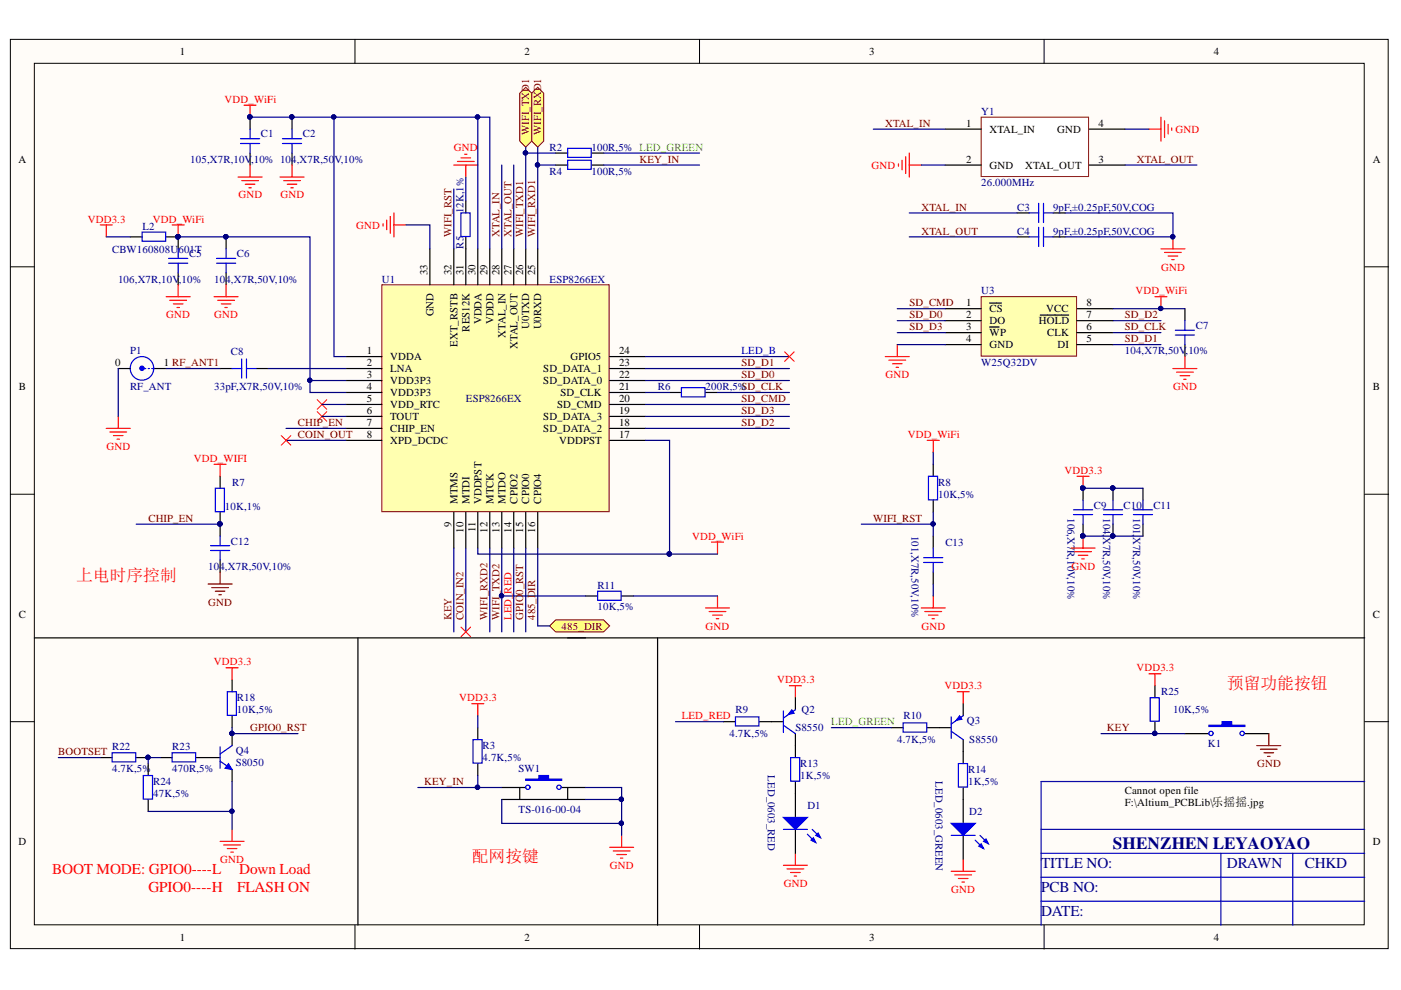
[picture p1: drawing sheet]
<svg xmlns="http://www.w3.org/2000/svg" width="297mm" height="210mm" viewBox="0 0 297 210" stroke-linecap="round" stroke-linejoin="round" font-family="sans-serif">
<defs><g id="words">
<text font-size="3.6" fill="#000080" x="236" y="180.1">SHENZHEN LEYAOYAO</text>
<g font-size="3.5" fill="#f00">
<text x="16.2" y="123.1">上电时序控制</text>
<text x="260.1" y="146">预留功能按钮</text>
<text x="100" y="182.7">配网按键</text>
</g>
<g font-size="3.2" fill="#f00">
<text x="11.1" y="185.4">BOOT MODE: GPIO0----L</text>
<text x="50.7" y="185.4">Down Load</text>
<text x="31.5" y="189.2">GPIO0----H</text>
<text x="50.3" y="189.2">FLASH ON</text>
</g>
<g font-size="3.2" fill="#000080">
<text x="220.7" y="184.1">TITLE NO:</text>
<text x="260.1" y="184.1">DRAWN</text>
<text x="276.6" y="184.1">CHKD</text>
<text x="220.7" y="189.2">PCB NO:</text>
<text x="220.7" y="194.2">DATE:</text>
</g>
<g font-size="2.3">
<text x="38.1" y="11.7">1</text>
<text x="111.2" y="11.7">2</text>
<text x="184.3" y="11.7">3</text>
<text x="257.3" y="11.7">4</text>
<text x="204.8" y="26.9">1</text>
<text x="209.8" y="28.1">XTAL_IN</text>
<text x="224.1" y="28.1">GND</text>
<text x="232.9" y="26.9">4</text>
<text x="3.9" y="34.5">A</text>
<text x="204.8" y="34.5">2</text>
<text x="209.8" y="35.7">GND</text>
<text x="217.3" y="35.7">XTAL_OUT</text>
<text x="232.9" y="34.5">3</text>
<text x="291.1" y="34.5">A</text>
<text x="90.7" y="58.4" transform="rotate(-90 90.7 58.4)">33</text>
<text x="95.7" y="58.4" transform="rotate(-90 95.7 58.4)">32</text>
<text x="98.3" y="58.4" transform="rotate(-90 98.3 58.4)">31</text>
<text x="100.8" y="58.4" transform="rotate(-90 100.8 58.4)">30</text>
<text x="103.3" y="58.4" transform="rotate(-90 103.3 58.4)">29</text>
<text x="105.9" y="58.4" transform="rotate(-90 105.9 58.4)">28</text>
<text x="108.4" y="58.4" transform="rotate(-90 108.4 58.4)">27</text>
<text x="111" y="58.4" transform="rotate(-90 111 58.4)">26</text>
<text x="113.5" y="58.4" transform="rotate(-90 113.5 58.4)">25</text>
<text x="204.8" y="65">1</text>
<text x="230.4" y="65">8</text>
<text x="91.9" y="67.1" transform="rotate(-90 91.9 67.1)">GND</text>
<text x="99.5" y="70.3" transform="rotate(-90 99.5 70.3)">RES12K</text>
<text x="102.1" y="68.8" transform="rotate(-90 102.1 68.8)">VDDA</text>
<text x="104.6" y="68.8" transform="rotate(-90 104.6 68.8)">VDDD</text>
<text x="107.2" y="71.6" transform="rotate(-90 107.2 71.6)">XTAL_IN</text>
<text x="112.2" y="69.7" transform="rotate(-90 112.2 69.7)">U0TXD</text>
<text x="114.8" y="69.8" transform="rotate(-90 114.8 69.8)">U0RXD</text>
<text x="204.8" y="67.5">2</text>
<text x="204.8" y="70">3</text>
<text x="209.8" y="66.2">CS</text>
<text x="209.8" y="68.8">DO</text>
<text x="209.8" y="71.3">WP</text>
<text x="220.2" y="68.8">HOLD</text>
<text x="221.8" y="66.2">VCC</text>
<text x="222" y="71.3">CLK</text>
<text x="230.4" y="70">6</text>
<text x="230.4" y="67.5">7</text>
<text x="24.4" y="77.6">0</text>
<text x="34.8" y="77.6">1 RF_ANT1</text>
<text x="77.8" y="75.1">1</text>
<text x="77.8" y="77.6">2</text>
<text x="82.7" y="76.4">VDDA</text>
<text x="97" y="73.5" transform="rotate(-90 97 73.5)">EXT_RSTB</text>
<text x="109.7" y="73.9" transform="rotate(-90 109.7 73.9)">XTAL_OUT</text>
<text x="120.9" y="76.4">GPIO5</text>
<text x="131.3" y="77.6">23</text>
<text x="131.3" y="75.1">24</text>
<text x="204.8" y="72.6">4</text>
<text x="209.8" y="73.8">GND</text>
<text x="224.2" y="73.8">DI</text>
<text x="230.4" y="72.6">5</text>
<text x="4" y="82.7">B</text>
<text x="77.8" y="80.2">3</text>
<text x="77.8" y="82.7">4</text>
<text x="82.7" y="78.9">LNA</text>
<text x="82.7" y="81.4">VDD3P3</text>
<text x="82.7" y="84">VDD3P3</text>
<text x="115.2" y="81.4">SD_DATA_0</text>
<text x="115.2" y="78.9">SD_DATA_1</text>
<text x="118.8" y="84">SD_CLK</text>
<text x="131.3" y="82.7">21</text>
<text x="131.3" y="80.2">22</text>
<text x="291.1" y="82.7">B</text>
<text x="77.8" y="85.2">5</text>
<text x="77.8" y="87.8">6</text>
<text x="82.7" y="86.5">VDD_RTC</text>
<text x="82.7" y="89">TOUT</text>
<text x="115.2" y="89">SD_DATA_3</text>
<text x="118.1" y="86.5">SD_CMD</text>
<text x="131.3" y="87.8">19</text>
<text x="131.3" y="85.2">20</text>
<text x="77.8" y="90.3">7</text>
<text x="77.8" y="92.8">8</text>
<text x="82.7" y="91.6">CHIP_EN</text>
<text x="82.7" y="94.1">XPD_DCDC</text>
<text x="115.2" y="91.6">SD_DATA_2</text>
<text x="118.6" y="94.1">VDDPST</text>
<text x="131.3" y="92.8">17</text>
<text x="131.3" y="90.3">18</text>
<text x="97" y="106.8" transform="rotate(-90 97 106.8)">MTMS</text>
<text x="99.5" y="106.8" transform="rotate(-90 99.5 106.8)">MTDI</text>
<text x="102.1" y="106.8" transform="rotate(-90 102.1 106.8)">VDDPST</text>
<text x="104.6" y="106.8" transform="rotate(-90 104.6 106.8)">MTCK</text>
<text x="107.2" y="106.8" transform="rotate(-90 107.2 106.8)">MTDO</text>
<text x="109.7" y="106.8" transform="rotate(-90 109.7 106.8)">CPIO2</text>
<text x="112.2" y="106.8" transform="rotate(-90 112.2 106.8)">CPIO0</text>
<text x="114.8" y="106.8" transform="rotate(-90 114.8 106.8)">CPIO4</text>
<text x="95.7" y="111.8" transform="rotate(-90 95.7 111.8)">9</text>
<text x="98.3" y="113" transform="rotate(-90 98.3 113)">10</text>
<text x="100.8" y="112.9" transform="rotate(-90 100.8 112.9)">11</text>
<text x="103.3" y="113" transform="rotate(-90 103.3 113)">12</text>
<text x="105.9" y="113" transform="rotate(-90 105.9 113)">13</text>
<text x="108.4" y="113" transform="rotate(-90 108.4 113)">14</text>
<text x="111" y="113" transform="rotate(-90 111 113)">15</text>
<text x="113.5" y="113" transform="rotate(-90 113.5 113)">16</text>
<text x="4" y="130.9">C</text>
<text x="291.1" y="130.9">C</text>
<text x="238.5" y="168.3">Cannot open file</text>
<text x="238.5" y="170.8">F:\Altium_PCBLib\乐摇摇.jpg</text>
<text x="3.9" y="179.2">D</text>
<text x="291.1" y="179.2">D</text>
<text x="38.1" y="199.5">1</text>
<text x="111.2" y="199.5">2</text>
<text x="184.3" y="199.5">3</text>
<text x="257.3" y="199.5">4</text>
</g>
<g font-size="2.3" fill="#f00">
<text x="47.6" y="21.8">VDD_WiFi</text>
<text x="249.2" y="28.1">GND</text>
<text x="96.2" y="31.9">GND</text>
<text x="184.8" y="35.7">GND</text>
<text x="18.6" y="47.2">VDD3.3</text>
<text x="32.4" y="47.2">VDD_WiFi</text>
<text x="50.6" y="42.1">GND</text>
<text x="59.5" y="42.1">GND</text>
<text x="75.5" y="48.5">GND</text>
<text x="246.2" y="57.4">GND</text>
<text x="240.8" y="62.4">VDD_WiFi</text>
<text x="35.3" y="67.5">GND</text>
<text x="45.4" y="67.5">GND</text>
<text x="187.7" y="80.2">GND</text>
<text x="248.7" y="82.7">GND</text>
<text x="22.6" y="95.4">GND</text>
<text x="192.5" y="92.8">VDD_WiFi</text>
<text x="41.1" y="97.9">VDD_WIFI</text>
<text x="225.7" y="100.4">VDD3.3</text>
<text x="146.7" y="114.5">VDD_WiFi</text>
<text x="108.4" y="125.9" transform="rotate(-90 108.4 125.9)">RED</text>
<text x="227.2" y="120.8">GND</text>
<text x="108.4" y="131.5" transform="rotate(-90 108.4 131.5)">LED_</text>
<text x="149.6" y="133.5">GND</text>
<text x="195.4" y="133.5">GND</text>
<text x="45.3" y="141.1">VDD3.3</text>
<text x="240.9" y="142.4">VDD3.3</text>
<text x="97.3" y="148.7">VDD3.3</text>
<text x="164.7" y="144.9">VDD3.3</text>
<text x="200.3" y="146.2">VDD3.3</text>
<text x="144.5" y="152.5">LED_RED</text>
<text x="46.7" y="183">GND</text>
<text x="129.3" y="184.3">GND</text>
<text x="166.2" y="188.1">GND</text>
<text x="201.7" y="189.3">GND</text>
</g>
<g font-size="2.3" fill="#000080">
<text x="55.3" y="29.1">C1</text>
<text x="64.2" y="29.1">C2</text>
<text x="208" y="24.3">Y1</text>
<text x="40.3" y="34.5">105,X7R,10V</text>
<text x="53.2" y="34.5">,10% 104,X7R,50</text>
<text x="70.9" y="34.5">V,10%</text>
<text x="116.5" y="31.9">R2</text>
<text x="125.4" y="31.9">100R,5% LED_GREEN</text>
<text x="116.5" y="37">R4</text>
<text x="125.4" y="37">100R,5%</text>
<text x="208" y="39.5">26.000MHz</text>
<text x="98.3" y="45.1" transform="rotate(-90 98.3 45.1)">12K,1%</text>
<text x="215.7" y="44.7">C3</text>
<text x="223.3" y="44.7">9pF,±0.25pF,50V,COG</text>
<text x="23.8" y="53.6">CBW160808U</text>
<text x="30.2" y="48.7">L2</text>
<text x="37.8" y="53.6">601T</text>
<text x="98.3" y="52.8" transform="rotate(-90 98.3 52.8)">R5</text>
<text x="215.7" y="49.8">C4</text>
<text x="223.3" y="49.8">9pF,±0.25pF,50V,COG</text>
<text x="25" y="59.9">106,X7R,10V</text>
<text x="37.9" y="59.9">,10%</text>
<text x="40.1" y="54.6">C5</text>
<text x="45.4" y="59.9">104,X7R,50V,10%</text>
<text x="50.2" y="54.6">C6</text>
<text x="80.9" y="59.9">U1</text>
<text x="116.5" y="59.9">ESP8266EX</text>
<text x="208" y="62.4">U3</text>
<text x="253.5" y="69.8">C7</text>
<text x="27.6" y="75.1">P1</text>
<text x="49" y="75.4">C8</text>
<text x="208" y="77.6">W25Q32DV</text>
<text x="238.5" y="75.1">104,X7R,50V</text>
<text x="251.4" y="75.1">,10%</text>
<text x="27.6" y="82.7">RF_ANT</text>
<text x="45.4" y="82.7">33pF,X7R,50V,10%</text>
<text x="139.5" y="82.7">R6</text>
<text x="149.6" y="82.7">200R,5%</text>
<text x="98.8" y="85.2">ESP8266EX</text>
<text x="49.2" y="103">R7</text>
<text x="198.9" y="103">R8</text>
<text x="198.9" y="105.6">10K,5%</text>
<text x="231.9" y="107.9">C9</text>
<text x="238.2" y="107.9">C10</text>
<text x="244.6" y="107.9">C11</text>
<text x="47.7" y="108.1">10K,1%</text>
<text x="193.2" y="113.7" transform="rotate(90 193.2 113.7)">101,X7R,50V,10%</text>
<text x="226.3" y="109.8" transform="rotate(90 226.3 109.8)">106,X7R,10V,10%</text>
<text x="233.9" y="109.8" transform="rotate(90 233.9 109.8)">104,</text>
<text x="233.9" y="113.9" transform="rotate(90 233.9 113.9)">X7R,50V,10%</text>
<text x="240.3" y="109.8" transform="rotate(90 240.3 109.8)">101,</text>
<text x="240.3" y="113.9" transform="rotate(90 240.3 113.9)">X7R,50V,10%</text>
<text x="49" y="115.5">C12</text>
<text x="200.4" y="115.7">C13</text>
<text x="44.1" y="120.8">104,X7R,50V,10%</text>
<text x="126.7" y="124.9">R11</text>
<text x="126.7" y="129.4">10K,5%</text>
<text x="50.2" y="148.7">R18</text>
<text x="246.2" y="147.4">R25</text>
<text x="50.2" y="151.2">10K,5%</text>
<text x="155.9" y="151.2">R9</text>
<text x="168.6" y="155">S8550</text>
<text x="169.9" y="151.2">Q2</text>
<text x="191.6" y="152.5">R10</text>
<text x="205" y="153.5">Q3</text>
<text x="248.7" y="151.2">10K,5%</text>
<text x="23.8" y="159.1">R22</text>
<text x="36.5" y="159.1">R23</text>
<text x="50" y="159.8">Q4</text>
<text x="102.3" y="158.8">R3</text>
<text x="102.3" y="161.4">4.7K,5%</text>
<text x="154.7" y="156.3">4.7K,5%</text>
<text x="190.2" y="157.6">4.7K,5%</text>
<text x="205.5" y="157.6">S8550</text>
<text x="256.1" y="158.3">K1</text>
<text x="23.8" y="163.7">4.7K,5%</text>
<text x="32.5" y="166.5">R24</text>
<text x="36.5" y="163.7">470R,5%</text>
<text x="50" y="162.4">S8050</text>
<text x="109.9" y="163.7">SW1</text>
<text x="162.8" y="164.4" transform="rotate(90 162.8 164.4)">LED_0603_RED</text>
<text x="169.6" y="162.6">R13</text>
<text x="169.6" y="165.2">1K,5%</text>
<text x="198.3" y="165.7" transform="rotate(90 198.3 165.7)">LED_0603_GREEN</text>
<text x="205.3" y="164">R14</text>
<text x="205.3" y="166.5">1K,5%</text>
<text x="32.5" y="169">47K,5%</text>
<text x="109.9" y="172.3">TS-016-00-04</text>
<text x="171.2" y="171.6">D1</text>
<text x="205.5" y="172.8">D2</text>
</g>
<g font-size="2.3" fill="#800000">
<text x="112.2" y="28.6" transform="rotate(-90 112.2 28.6)">WIFI_TXD1</text>
<text x="114.8" y="28.6" transform="rotate(-90 114.8 28.6)">WIFI_RXD1</text>
<text x="187.7" y="26.9">XTAL_IN</text>
<text x="135.6" y="34.5">KEY_IN</text>
<text x="241" y="34.5">XTAL_OUT</text>
<text x="195.4" y="44.7">XTAL_IN</text>
<text x="95.7" y="50.2" transform="rotate(-90 95.7 50.2)">WIFI_RST</text>
<text x="105.9" y="50.2" transform="rotate(-90 105.9 50.2)">XTAL_IN</text>
<text x="108.4" y="50.2" transform="rotate(-90 108.4 50.2)">XTAL_OUT</text>
<text x="111" y="50.2" transform="rotate(-90 111 50.2)">WIFI_TXD1</text>
<text x="113.5" y="50.2" transform="rotate(-90 113.5 50.2)">WIFI_RXD1</text>
<text x="195.4" y="49.8">XTAL_OUT</text>
<text x="192.8" y="65">SD_CMD</text>
<text x="192.8" y="67.5">SD_D0</text>
<text x="192.8" y="70">SD_D3</text>
<text x="238.5" y="70">SD_CLK</text>
<text x="238.5" y="67.5">SD_D2</text>
<text x="157.2" y="77.6">SD_D1</text>
<text x="238.5" y="72.6">SD_D1</text>
<text x="157.2" y="80.2">SD_D0</text>
<text x="157.2" y="82.7">SD_CLK</text>
<text x="157.2" y="85.2">SD_CMD</text>
<text x="157.2" y="87.8">SD_D3</text>
<text x="63.2" y="92.8">COIN_OUT</text>
<text x="63.2" y="90.3">CHIP_EN</text>
<text x="157.2" y="90.3">SD_D2</text>
<text x="31.5" y="110.7">CHIP_EN</text>
<text x="185.1" y="110.7">WIFI_RST</text>
<text x="44.1" y="128.4">GND</text>
<text x="95.7" y="131.5" transform="rotate(-90 95.7 131.5)">KEY</text>
<text x="98.3" y="131.5" transform="rotate(-90 98.3 131.5)">COIN_IN2</text>
<text x="103.3" y="131.5" transform="rotate(-90 103.3 131.5)">WIFI_RXD2</text>
<text x="105.9" y="131.5" transform="rotate(-90 105.9 131.5)">WIFI_TXD2</text>
<text x="111" y="131.5" transform="rotate(-90 111 131.5)">GPIO</text>
<text x="111" y="126.1" transform="rotate(-90 111 126.1)">0_RST</text>
<text x="113.5" y="131.5" transform="rotate(-90 113.5 131.5)">485_DIR</text>
<text x="119.1" y="133.5">485_DIR</text>
<text x="53" y="155">GPIO0_RST</text>
<text x="234.7" y="155">KEY</text>
<text x="12.3" y="160.1">BOOTSET</text>
<text x="89.9" y="166.5">KEY_IN</text>
<text x="266.6" y="162.6">GND</text>
</g>
<text font-size="2.3" fill="#00f" x="157.2" y="75.1">LED_B</text>
<text font-size="2.3" fill="#0f0" x="176.2" y="153.8">LED_GREEN</text>
</g></defs>
<g fill="#fffcf8" stroke="#000" stroke-width=".21">
<path d="M2.2 8.3h292.1v192.8h-292.1z"/>
<path d="M7.3 13.4h281.9v182.7h-281.9z"/>
</g>
<path d="M75.3 8.3v5.1M148.3 8.3v5.1M221.4 8.3v5.1M2.2 56.6h5.1M289.3 56.6h5.1M2.2 104.8h5.1M289.3 104.8h5.1M2.2 153h5.1M289.3 153h5.1M75.3 196.2v5M148.3 196.2v5M221.4 196.2v5" fill="none" stroke="#000" stroke-width=".21"/>
<path d="M220.7 175.9h68.6M289.3 165.7h-68.6v30.5M220.7 186h68.6M220.7 191.1h68.6M220.7 180.9h68.6M258.8 180.9v15.3M274.1 180.9v15.3" fill="none" stroke="#0000bf" stroke-width=".25"/>
<path d="M49.2 144.1v2.6M49.2 151.7v2.6M49.2 155.5v2.6M44.1 160.6h2.6M49.2 163.2v2.5" fill="none" stroke="#000" stroke-width=".25"/>
<path d="M46.7 158.3v4.6M48.2 146.7h1.9v5h-1.9zM49.2 158.1l-2.5 1.8M46.7 161.4l2.5 1.8" fill="none" stroke="#00f" stroke-width=".25"/>
<circle cx="49.2" cy="155.5" r=".46" fill="#000080" stroke="#000080" stroke-width=".21"/>
<path d="M48.4 161.9l.8 1.3-1.5-.3z" fill="#00f"/>
<path d="M48.4 161.9l.8 1.3-1.5-.3z" fill="none" stroke="#00f" stroke-width=".21"/>
<g fill="#000080" stroke="#000080" stroke-width=".21">
<circle cx="49.2" cy="155.5" r=".46"/>
<circle cx="31.4" cy="160.6" r=".46"/>
</g>
<path d="M7.3 135.2h282M139.4 135.2v61M21.3 160.6h2.5M28.9 160.6h2.5M31.4 161.9v2.5M31.4 169.5v2.5M34 160.6h2.5M41.6 160.6h2.5M106.4 167h5.1M119.1 167h5.1" fill="none" stroke="#000" stroke-width=".25"/>
<path d="M23.8 159.6h5v1.9h-5zM36.5 159.6h5v1.9h-5zM30.4 164.4h1.9v5h-1.9z" fill="none" stroke="#00f" stroke-width=".25"/>
<path d="M47.9 141.6h2.6M49.2 141.6v2.5M46.7 178.4h5.1M47.4 179.2h3.6M48.2 179.9h2M49.2 175.9v2.5M49 180.7h.5" fill="none" stroke="#f00" stroke-width=".25"/>
<path d="M111.5 165.2h2.8v-.8h2v.8h2.8v.2h-7.6z" fill-rule="evenodd" fill="#00f"/>
<g fill="none" stroke="#00f" stroke-width=".25">
<path d="M100.3 156.8h1.9v5h-1.9zM191.5 153.3h5v1.9h-5zM111.5 165.2h2.8v-.8h2v.8h2.8v.2h-7.6zM203.2 161.9h1.9v5h-1.9z"/>
<circle cx="111.9" cy="166.9" r=".46"/>
<circle cx="118.5" cy="166.9" r=".46"/>
</g>
<path d="M101.3 154.3v2.5M189 154.3h2.5M196.6 154.3h2.5M204.2 159.4v2.5M101.3 161.9v2.5M106.4 169.5h17.8M110.2 167v2.5M120.4 167v2.5M204.2 167v7.6M204.2 177.1v5.1" fill="none" stroke="#000" stroke-width=".25"/>
<g fill="none" stroke="#f00" stroke-width=".25">
<path d="M100 149.2h2.6M101.3 149.2v2.5M202.9 146.7h2.6M204.2 146.7v2.5M129.3 179.7h5M131.8 177.1v2.6M130 180.4h3.6M130.8 181.2h2M131.5 181.9h.5M201.7 184.7h5.1M202.4 185.5h3.6M203.2 186.3h2"/>
<path d="M204 187h.5M204.2 182.2v2.5"/>
</g>
<path d="M201.7 174.6h5.1l-2.6 2.5z" fill="#00f"/>
<path d="M201.7 174.6h5.1l-2.6 2.5zM206.8 178.1l1.7 1.8M207.8 177.1l1.8 1.8" fill="none" stroke="#00f" stroke-width=".25"/>
<path d="M207.5 179.4l.5-.5 .5 1z" fill="#00f"/>
<path d="M207.5 179.4l.5-.5 .5 1z" fill="none" stroke="#00f" stroke-width=".25"/>
<path d="M208.5 178.4l.5-.5 .6 1z" fill="#00f"/>
<path d="M201.7 155l2.5 1.8M201.7 152v4.6M204.2 151.7l-2.5 1.8M201.7 177.1h5.1M208.5 178.4l.5-.5 .6 1z" fill="none" stroke="#00f" stroke-width=".25"/>
<path d="M199.1 154.3h2.6M204.2 149.2v2.5M204.2 156.8v2.6" fill="none" stroke="#000" stroke-width=".25"/>
<path d="M203.5 151.7l.5 .8-1.3 .3z" fill="#00f"/>
<path d="M203.5 151.7l.5 .8-1.3 .3z" fill="none" stroke="#00f" stroke-width=".21"/>
<path d="M153.4 153h2.5M161 153h2.6M168.6 158.1v2.5M168.6 165.7v7.6M168.6 175.9v5" fill="none" stroke="#000" stroke-width=".25"/>
<path d="M155.9 152h5v1.9h-5zM167.6 160.6h2v5h-2z" fill="none" stroke="#00f" stroke-width=".25"/>
<path d="M167.4 145.4h2.5M168.6 145.4v2.5M166.1 183.5h5.1M166.9 184.2h3.5M167.6 185h2.1M168.4 185.8h.5M168.6 180.9v2.6" fill="none" stroke="#f00" stroke-width=".25"/>
<path d="M166.1 173.3h5.1l-2.6 2.6z" fill="#00f"/>
<path d="M166.1 173.3h5.1l-2.6 2.6zM171.2 176.9l1.8 1.7M172.2 175.9l1.8 1.7" fill="none" stroke="#00f" stroke-width=".25"/>
<path d="M171.9 178.1l.6-.5 .5 1z" fill="#00f"/>
<path d="M171.9 178.1l.6-.5 .5 1z" fill="none" stroke="#00f" stroke-width=".25"/>
<path d="M173 177.1l.5-.5 .5 1z" fill="#00f"/>
<path d="M166.1 153.8l2.5 1.7M166.1 150.7v4.6M168.6 150.5l-2.5 1.7M166.1 175.9h5.1M173 177.1l.5-.5 .5 1z" fill="none" stroke="#00f" stroke-width=".25"/>
<path d="M163.6 153h2.5M168.6 147.9v2.6M168.6 155.5v2.6" fill="none" stroke="#000" stroke-width=".25"/>
<path d="M167.9 150.5l.5 .7-1.3 .3z" fill="#00f"/>
<path d="M167.9 150.5l.5 .7-1.3 .3z" fill="none" stroke="#00f" stroke-width=".21"/>
<path d="M251.2 155.5h5.1M263.9 155.5h5.1" fill="none" stroke="#000" stroke-width=".25"/>
<path d="M256.3 153.8h2.8v-.8h2v.8h2.8v.2h-7.6z" fill-rule="evenodd" fill="#00f"/>
<g fill="none" stroke="#00f" stroke-width=".25">
<path d="M120.4 31.4h4.9v2h-4.9zM120.4 34h4.9v1.9h-4.9zM30.1 49.2h5v1.9h-5zM44.6 115.7h4.1M44.6 116.7h4.1M45.7 103.5h1.9v5h-1.9zM46.7 113.7v2M46.7 116.7v2M243.9 147.9h1.9v5h-1.9zM256.3 153.8h2.8v-.8h2v.8h2.8v.2h-7.6z"/>
<circle cx="256.8" cy="155.5" r=".46"/>
<circle cx="263.4" cy="155.5" r=".46"/>
</g>
<path d="M44.1 123.8h5.1M44.9 124.6h3.5M45.7 125.3h2M46.4 126.1h.5M46.7 121.3v2.5M266.5 158.1h5.1M267.2 158.8h3.6M268 159.6h2M269 155.5v2.6M268.8 160.4h.5" fill="none" stroke="#800000" stroke-width=".25"/>
<path d="M117.8 32.5h2.6M117.8 35h2.6M125.4 32.5h2.6M125.4 35h2.6M27.6 50.2h2.6M35.2 50.2h2.6M46.7 101v2.5M46.7 108.6v5.1M46.7 118.7v2.6M244.9 145.4v2.5M244.9 153v2.5" fill="none" stroke="#000" stroke-width=".25"/>
<g fill="#000080" stroke="#000080" stroke-width=".21">
<circle cx="244.8" cy="155.5" r=".46"/>
<circle cx="49.2" cy="172" r=".46"/>
<circle cx="31.4" cy="160.6" r=".46"/>
<circle cx="131.7" cy="169.5" r=".47"/>
<circle cx="131.7" cy="174.5" r=".46"/>
<circle cx="101.2" cy="166.9" r=".46"/>
<circle cx="49.2" cy="155.5" r=".46"/>
<circle cx="46.6" cy="111.1" r=".46"/>
<circle cx="37.7" cy="50.2" r=".47"/>
</g>
<path d="M21.3 47.7h2.5M22.5 47.7v2.5M45.4 98.4h2.5M46.7 98.4v2.6M243.6 142.9h2.5M244.9 142.9v2.5" fill="none" stroke="#f00" stroke-width=".25"/>
<g fill="none" stroke="#000080" stroke-width=".25">
<path d="M28.9 111.1h17.8M49.2 154.3v1.2h14M101.3 151.7v2.6M143.2 153h10.2M12.4 160.6h8.9M31.4 172h17.8M34 160.6h-2.6v1.3M49.2 165.7v10.2M101.3 164.4v2.6h-12.7M101.3 167h5.1M106.4 169.5v5.1h25.4M124.2 167h7.6v2.5"/>
<path d="M124.2 169.5h7.6v7.6"/>
</g>
<path d="M208 62.9h20.3v12.6h-20.3z" fill="#ffffb0" stroke="#800000" stroke-width=".21"/>
<g fill="none" stroke="#000" stroke-width=".25">
<path d="M53 24.8v2.6M53 32.5v2.5M37.8 50.2v2.6M37.8 57.8v2.6M47.9 50.2v2.6M47.9 57.8v2.6M98.8 42.6v2.5M98.8 50.2v2.6M215.7 45.1h2.5M215.7 50.2h2.5M223.3 45.1h2.5M223.3 50.2h2.5"/>
<path d="M200.4 65.5h7.6M200.4 68h7.6M200.4 70.5h7.6M200.4 73.1h7.6M209.8 64.3h1.4M209.8 69.3h2M211.2 64.3h1.1M220.6 66.8h1.5M222.2 66.8h1.5M223.8 66.8h1.2M225.1 66.8h1.5M228.4 65.5h7.6"/>
<path d="M228.4 68h7.6M228.4 70.5h7.6M228.4 73.1h7.6"/>
</g>
<g fill="none" stroke="#f00" stroke-width=".25">
<path d="M50.5 37.5h5.1M51.2 38.3h3.6M51.8 22.3h2.5M52 39.1h2M52.8 39.8h.5M53 22.3v2.5M53 35v2.5M190.5 34.7v.5M191.3 34v2M192 33.2v3.6M192.8 32.5v5M192.8 35h2.5"/>
<path d="M243.6 27.4h2.5M246.1 24.8v5.1M246.9 25.6v3.6M247.7 26.4v2M248.4 27.1v.5M36.5 47.7h2.5M37.8 47.7v2.5M81.2 47.4v.5M82 46.7v2M82.8 45.9v3.6M83.5 45.1v5.1M83.5 47.7h2.6"/>
<path d="M246.1 52.8h5.1M246.9 53.5h3.6M247.7 54.3h2M248.4 55h.5M248.7 50.2v2.6M35.2 62.9h5.1M36 63.7h3.6M36.8 64.4h2M37.5 65.2h.5M37.8 60.4v2.5M45.4 62.9h5.1M46.2 63.7h3.5"/>
<path d="M46.9 64.4h2.1M47.7 65.2h.5M47.9 60.4v2.5"/>
</g>
<path d="M67.3 84.7l2 2.1M67.3 87.3l2 2M69.3 84.7l-2 2.1M69.3 87.3l-2 2" fill="none" stroke="#f00" stroke-width=".21"/>
<g fill="#000080" stroke="#000080" stroke-width=".21">
<circle cx="53" cy="24.8" r=".46"/>
<circle cx="37.7" cy="50.2" r=".47"/>
<circle cx="47.9" cy="50.2" r=".47"/>
<circle cx="248.6" cy="50.2" r=".46"/>
</g>
<g fill="none" stroke="#00f" stroke-width=".25">
<path d="M51 29.4h4.1M51 30.4h4.1M53 27.4v2M53 30.4v2.1M35.7 54.8h4.1M35.7 55.8h4.1M37.8 52.8v2M37.8 55.8v2M45.9 54.8h4.1M45.9 55.8h4.1M47.9 52.8v2M47.9 55.8v2"/>
<path d="M97.7 45.1h2v5h-2zM218.2 45.1h2M218.2 50.2h2M220.2 43.1v4.1M220.2 48.2v4.1M221.2 43.1v4.1M221.2 48.2v4.1M221.2 45.1h2.1M221.2 50.2h2.1"/>
</g>
<path d="M80.9 60.4h48.3v48.1h-48.3z" fill="#ffffb0" stroke="#800000" stroke-width=".21"/>
<g fill="none" stroke="#000" stroke-width=".25">
<path d="M91.1 52.8v7.6M96.2 52.8v7.6M98.8 52.8v7.6M101.3 52.8v7.6M103.8 52.8v7.6M106.4 52.8v7.6M108.9 52.8v7.6M111.5 52.8v7.6M114 52.8v7.6M73.3 75.6h7.7M73.3 78.1h7.7M129.3 75.6h7.6"/>
<path d="M129.3 78.1h7.6M251.2 65.5v2.5M251.2 73.1v2.5M73.3 80.7h7.7M73.3 83.2h7.7M73.3 85.8h7.7M73.3 88.3h7.7M73.3 90.8h7.7M73.3 93.4h7.7M129.3 80.7h7.6M129.3 83.2h7.6M129.3 85.8h7.6"/>
<path d="M129.3 88.3h7.6M129.3 90.8h7.6M129.3 93.4h7.6M142 83.2h2.5M149.6 83.2h2.5M197.9 98.4v2.6M96.2 108.6v7.6M98.8 108.6v7.6M101.3 108.6v7.6M103.8 108.6v7.6M106.4 108.6v7.6M108.9 108.6v7.6"/>
<path d="M111.5 108.6v7.6M114 108.6v7.6M197.9 106.1v2.5M197.9 113.7v2.5M124.2 126.4h2.5M131.8 126.4h2.5M197.9 121.3v2.5"/>
</g>
<g fill="none" stroke="#f00" stroke-width=".25">
<path d="M96.2 35h5.1M97 34.2h3.5M97.7 33.5h2.1M98.5 32.7h.5M98.8 35v2.5M187.7 75.6h5.1M188.5 76.4h3.5M189.2 77.1h2.1M190 77.9h.5M190.2 73.1v2.5M244.9 62.9h2.5M246.1 62.9v2.6"/>
<path d="M248.7 78.1h5.1M249.4 78.9h3.6M250.2 79.7h2M251.2 75.6v2.5M196.6 93.4h2.5M197.9 93.4v2.5M251 80.4h.5M150.9 114.9h2.5M152.1 114.9v2.6M149.6 128.9h5.1M150.3 129.7h3.6M151.1 130.4h2"/>
<path d="M151.9 131.2h.5M152.1 126.4v2.5M195.3 128.9h5.1M196.1 129.7h3.5M196.8 130.4h2.1M197.6 131.2h.5M197.9 126.4v2.5"/>
</g>
<path d="M249.2 71h4.1M249.2 70h4.1M251.2 68v2M251.2 71v2.1M144.5 82.2h5v2h-5zM195.8 119.3h4.1M195.8 118.2h4.1M196.8 101h2v5h-2zM197.9 116.2v2M197.9 119.3v2M126.7 125.3h5v2h-5z" fill="none" stroke="#00f" stroke-width=".25"/>
<circle cx="246.1" cy="65.4" r=".46" fill="#000080" stroke="#000080" stroke-width=".21"/>
<path d="M208 24.8h22.8v12.6h-22.8z" fill="#fff" stroke="#800000" stroke-width=".21"/>
<g fill="none" stroke="#000" stroke-width=".25">
<path d="M61.9 24.8v2.6M61.9 32.5v2.5M200.4 27.4h7.6M200.4 35h7.6M230.9 27.4h7.6M230.9 35h7.6M25.1 78.1h2.5M32.7 78.1h2.5M46.7 78.1h2.5M54.3 78.1h2.5M229.6 103.5v2.6M229.6 111.1v2.6"/>
<path d="M236 103.5v2.6M236 111.1v2.6M242.3 103.5v2.6M242.3 111.1v2.6"/>
</g>
<g fill="none" stroke="#00f" stroke-width=".25">
<path d="M59.9 29.4h4M59.9 30.4h4M61.9 27.4v2M61.9 30.4v2.1M30.7 78.1h.2M31.4 78.1h.3M32.2 78.1h.2M49.2 78.1h2M51.2 76.1v4.1M52.3 76.1v4.1M52.3 78.1h2M227.6 108.1h4.1"/>
<path d="M227.6 109.1h4.1M229.6 106.1v2M229.6 109.1v2M233.9 108.1h4.1M233.9 109.1h4.1M236 106.1v2M236 109.1v2M240.3 108.1h4.1M240.3 109.1h4.1M242.3 106.1v2M242.3 109.1v2"/>
<circle cx="30.1" cy="78.1" r="2.49"/>
</g>
<g fill="none" stroke="#000080" stroke-width=".25">
<path d="M98.8 37.5v5.1M101.3 24.8h2.5v28M106.4 35v17.8M108.9 35v17.8M117.8 35h-3.8v17.8M117.8 32.5h-6.3v20.3M128 35h20.3M128 32.5h20.3M185.2 27.4h15.2M195.3 35h5.1M238.5 35h15.3M238.5 27.4h5.1"/>
<path d="M22.5 50.2h5.1M86.1 47.7h5v5.1M96.2 40.1v12.7M192.8 45.1h22.9M192.8 50.2h22.9M225.8 45.1h22.9v5.1h-22.9M25.1 78.1v10.2M136.9 78.1h30.5M136.9 75.6h30.5M190.2 65.5h10.2M190.2 68h10.2M190.2 70.5h10.2"/>
<path d="M190.2 73.1h10.2M236 65.5h15.2M236 68h10.1M236 70.5h10.1M236 73.1h10.1M60.6 93.4h12.7M60.6 90.8h12.7M65.7 80.7h7.6M68.3 85.8h5M68.3 88.3h5M136.9 85.8h30.5M136.9 88.3h30.5"/>
<path d="M136.9 80.7h30.5M136.9 90.8h30.5M136.9 83.2h5.1M152.1 83.2h15.3M98.8 116.2v17.8M103.8 116.2v17.8M106.4 116.2v17.8M108.9 116.2v17.8M111.5 116.2v17.8M114 116.2v16.5M142 117.5h10.1M182.6 111.1h15.3"/>
<path d="M229.6 103.5h12.7M229.6 113.7h12.7M106.4 126.4h17.8M134.3 126.4h17.8"/>
</g>
<g fill="#000080" stroke="#000080" stroke-width=".21">
<circle cx="101.2" cy="24.8" r=".46"/>
<circle cx="65.7" cy="80.6" r=".46"/>
<circle cx="248.6" cy="50.2" r=".46"/>
<circle cx="141.9" cy="117.4" r=".47"/>
<circle cx="197.8" cy="111.1" r=".46"/>
<circle cx="106.3" cy="126.3" r=".46"/>
<circle cx="246.1" cy="65.4" r=".46"/>
<circle cx="113.9" cy="35" r=".46"/>
<circle cx="111.4" cy="32.4" r=".46"/>
<circle cx="229.6" cy="113.6" r=".47"/>
<circle cx="229.6" cy="103.5" r=".46"/>
<circle cx="235.9" cy="113.6" r=".47"/>
<circle cx="235.9" cy="103.5" r=".46"/>
<circle cx="61.9" cy="24.8" r=".46"/>
</g>
<path d="M166.4 74.6l2 2M168.4 74.6l-2 2M59.6 92.4l2.1 2M61.7 92.4l-2.1 2M97.7 133l2.1 2M99.8 133l-2.1 2" fill="none" stroke="#f00" stroke-width=".21"/>
<circle cx="30.1" cy="78.1" r=".46" fill="#00f" stroke="#00f" stroke-width=".25"/>
<g fill="none" stroke="#f00" stroke-width=".25">
<path d="M59.4 37.5h5.1M60.1 38.3h3.6M60.9 39.1h2M61.7 39.8h.5M61.9 35v2.5M22.5 90.8h5.1M23.3 91.6h3.5M24.1 92.4h2M24.8 93.1h.5M25.1 88.3v2.5M227.1 116.2h5.1M227.8 117h3.6"/>
<path d="M228.4 101h2.5M228.6 117.7h2M229.4 118.5h.5M229.6 101v2.5M229.6 113.7v2.5"/>
</g>
<g fill="#ffff80" stroke="#800000" stroke-width=".21">
<path d="M110.2 19.8l1.3-1.3 1.2 1.3v10.1l-1.2 1.3-1.3-1.3z" fill-rule="evenodd"/>
<path d="M112.7 19.8l1.3-1.3 1.3 1.3v10.1l-1.3 1.3-1.3-1.3z" fill-rule="evenodd"/>
</g>
<path d="M53 24.8h17.8M111.5 31.2v1.3M114 31.2v3.8M37.8 50.2h27.9v33h7.6M101.3 52.8v-28h-30.5v50.8h2.5M56.8 78.1h16.5M136.9 93.4h5.1v24.1h-40.7v-1.3M197.9 95.9v2.5M96.2 116.2v17.8M197.9 108.6v5.1M197.9 123.8v2.6" fill="none" stroke="#000080" stroke-width=".25"/>
<g fill="#000080" stroke="#000080" stroke-width=".21">
<circle cx="111.4" cy="32.4" r=".46"/>
<circle cx="113.9" cy="35" r=".46"/>
<circle cx="37.7" cy="50.2" r=".47"/>
<circle cx="47.9" cy="50.2" r=".47"/>
<circle cx="65.7" cy="80.6" r=".46"/>
<circle cx="101.2" cy="24.8" r=".46"/>
<circle cx="70.8" cy="24.8" r=".46"/>
<circle cx="53" cy="24.8" r=".46"/>
<circle cx="61.9" cy="24.8" r=".46"/>
<circle cx="197.8" cy="111.1" r=".46"/>
<circle cx="141.9" cy="117.4" r=".47"/>
</g>
<path d="M116.5 132.7l1.3-1.3h10.2l1.3 1.3-1.3 1.3h-10.2z" fill-rule="evenodd" fill="#ffff80" stroke="#800000" stroke-width=".21"/>
<path d="M35.2 78.1h11.5M114 132.7h2.5M176.3 154.3h12.7M233.4 155.5h17.8" fill="none" stroke="#000080" stroke-width=".25"/>
<circle cx="244.8" cy="155.5" r=".46" fill="#000080" stroke="#000080" stroke-width=".21"/>
<path d="M75.9 135.2v61" fill="none" stroke="#000" stroke-width=".25"/>
<use href="#words"/>
</svg>
